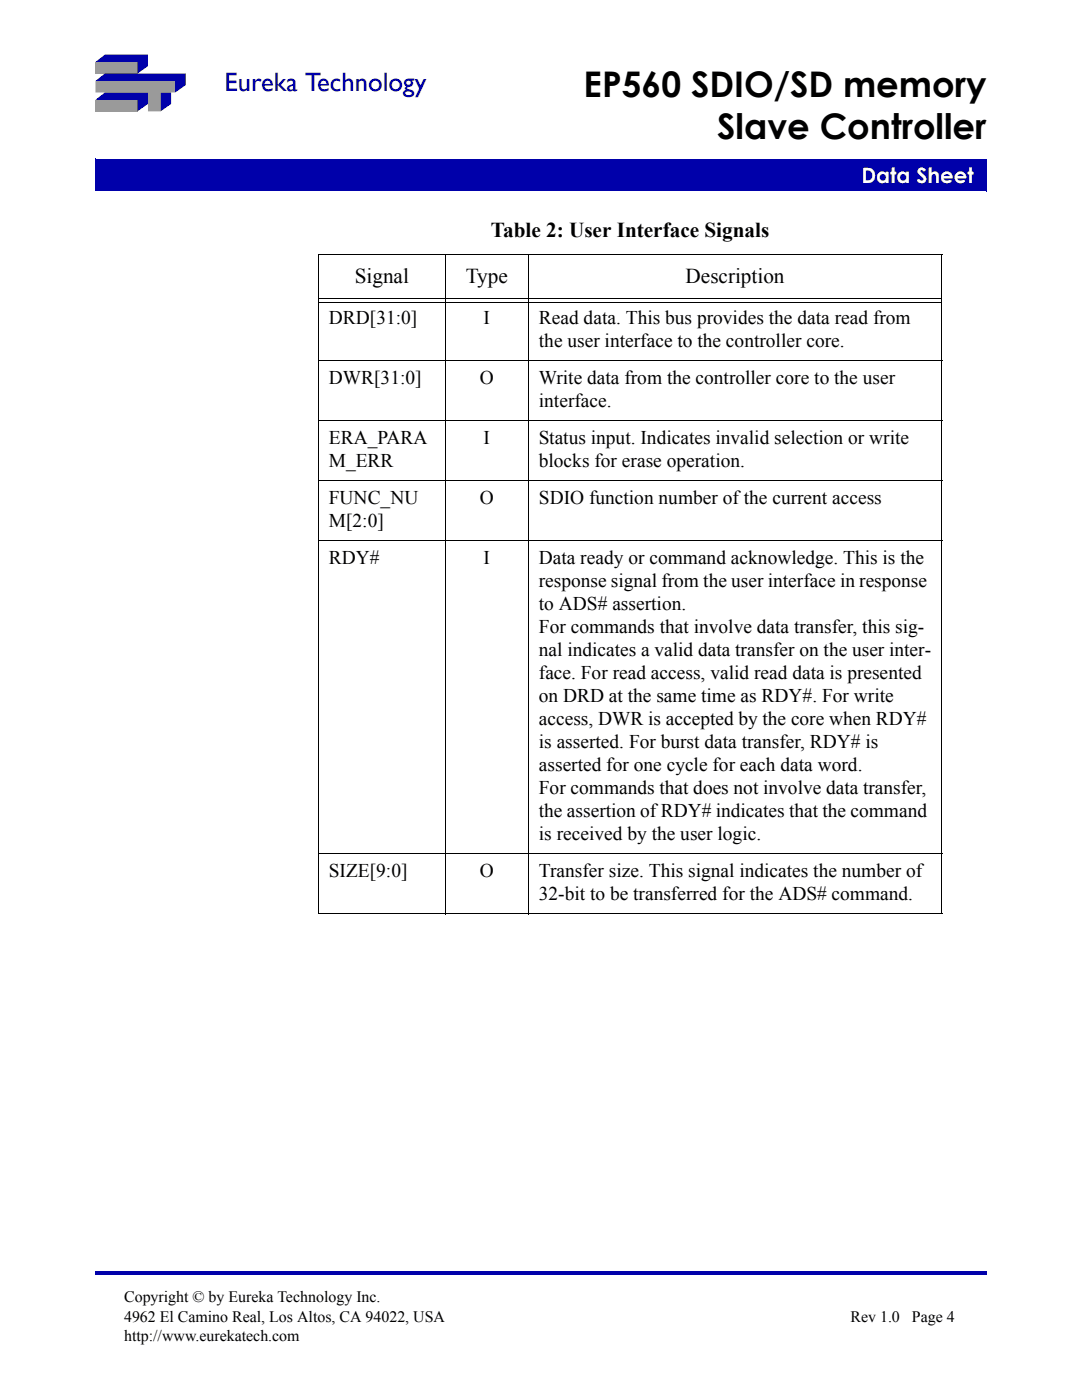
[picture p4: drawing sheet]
<svg xmlns="http://www.w3.org/2000/svg" width="216mm" height="279mm" viewBox="0 0 216 279" stroke-linecap="round" stroke-linejoin="round" font-family="sans-serif">
<defs><g id="words">
<g font-size="7">
<text x="116.5" y="19.3">EP560 SDIO/SD memory</text>
<text x="143.1" y="27.8">Slave Controller</text>
</g>
<text font-size="5.3" fill="#00a" x="44.8" y="18.2">Eureka Technology</text>
<text font-size="4.2" fill="#fff" x="171.9" y="36.5">Data Sheet</text>
<g font-size="4.2">
<text x="98" y="47.3">Table 2: User Interface Signals</text>
<text x="70.8" y="56.4">Signal</text>
<text x="93" y="56.4">Type</text>
<text x="136.8" y="56.4">Description</text>
</g>
<g font-size="3.9">
<text x="65.6" y="64.7">DRD[31:0]</text>
<text x="96.5" y="64.7">I</text>
<text x="107.5" y="64.7">Read data. This bus provides the data read from</text>
<text x="107.5" y="69.3">the user interface to the controller core.</text>
<text x="65.6" y="76.7">DWR[31:0]</text>
<text x="95.8" y="76.7">O</text>
<text x="107.5" y="76.7">Write data from the controller core to the user</text>
<text x="107.5" y="81.3">interface.</text>
<text x="65.6" y="88.7">ERA_PARA</text>
<text x="96.5" y="88.7">I</text>
<text x="107.5" y="88.7">Status input. Indicates invalid selection or write</text>
<text x="65.6" y="93.2">M_ERR</text>
<text x="107.5" y="93.2">blocks for erase operation.</text>
<text x="65.6" y="100.6">FUNC_NU</text>
<text x="95.8" y="100.6">O</text>
<text x="107.5" y="100.6">SDIO function number of the current access</text>
<text x="65.6" y="105.2">M[2:0]</text>
<text x="65.6" y="112.6">RDY#</text>
<text x="96.5" y="112.6">I</text>
<text x="107.5" y="112.6">Data ready or command acknowledge. This is the</text>
<text x="107.5" y="117.2">response signal from the user interface in response</text>
<text x="107.5" y="121.8">to ADS# assertion.</text>
<text x="107.5" y="126.4">For commands that involve data transfer, this sig-</text>
<text x="107.5" y="131">nal indicates a valid data transfer on the user inter-</text>
<text x="107.5" y="135.6">face. For read access, valid read data is presented</text>
<text x="107.5" y="140.2">on DRD at the same time as RDY#. For write</text>
<text x="107.5" y="144.8">access, DWR is accepted by the core when RDY#</text>
<text x="107.5" y="149.4">is asserted. For burst data transfer, RDY# is</text>
<text x="107.5" y="153.9">asserted for one cycle for each data word.</text>
<text x="107.5" y="158.5">For commands that does not involve data transfer,</text>
<text x="107.5" y="163.1">the assertion of RDY# indicates that the command</text>
<text x="107.5" y="167.7">is received by the user logic.</text>
<text x="65.6" y="175.1">SIZE[9:0]</text>
<text x="95.8" y="175.1">O</text>
<text x="107.5" y="175.1">Transfer size. This signal indicates the number of</text>
<text x="107.5" y="179.7">32-bit to be transferred for the ADS# command.</text>
</g>
<g font-size="3.2">
<text x="24.8" y="259.9">Copyright © by Eureka Technology Inc.</text>
<text x="24.8" y="263.8">4962 El Camino Real, Los Altos, CA 94022, USA</text>
<text x="169.7" y="263.7">Rev 1.0</text>
<text x="182" y="263.7">Page 4</text>
<text x="24.8" y="267.7">http://www.eurekatech.com</text>
</g>
</g></defs>
<g fill="#00a">
<path d="M19 253.7h177.8v.7h-177.8z"/>
<path d="M19 31.8h177.8v6.3h-177.8z"/>
</g>
<path d="M19 38.1h177.8M19 31.7v6.4M19 31.8h177.9M196.8 31.8v6.4" fill="none" stroke="#00a" stroke-width=".2"/>
<path d="M103.5 14.6h93.3v14h-93.3z" fill="#fff"/>
<g fill="#9a9a9a">
<path d="M19 12.4h8.4v2.3h-8.4z"/>
<path d="M19 19.9h8.4v2.3h-8.4z"/>
</g>
<path d="M19 16.2h16v2.3h-3v3.7h-2.5v-3.7h-10.5z" fill-rule="evenodd" fill="#9a9a9a"/>
<g fill="#00a">
<path d="M32 18.5h2.1v2.2l-2.1 1.5z"/>
<path d="M19 16.2l1.9-1.5h16.2v2.3l-2.1 1.5v-2.3z" fill-rule="evenodd"/>
<path d="M19 12.4l1.9-1.5h8.6v2.3l-2.1 1.5v-2.3z" fill-rule="evenodd"/>
<path d="M19 19.9l1.9-1.4h8.6v2.2l-2.1 1.5v-2.3z" fill-rule="evenodd"/>
</g>
<g fill="none" stroke="#000" stroke-width=".2">
<path d="M63.4 50.8h124.6M63.5 50.9v131.4M63.6 59.5h124.3M88.9 50.7v131.8M105.4 50.7v131.8M188 50.9v131.4M63.4 72h124.6M63.6 60.4h124.3M63.4 84h124.6M63.4 95.9h124.6M63.4 108h124.6M63.4 170.4h124.6"/>
<path d="M63.4 182.4h124.6"/>
</g>
<use href="#words"/>
</svg>
